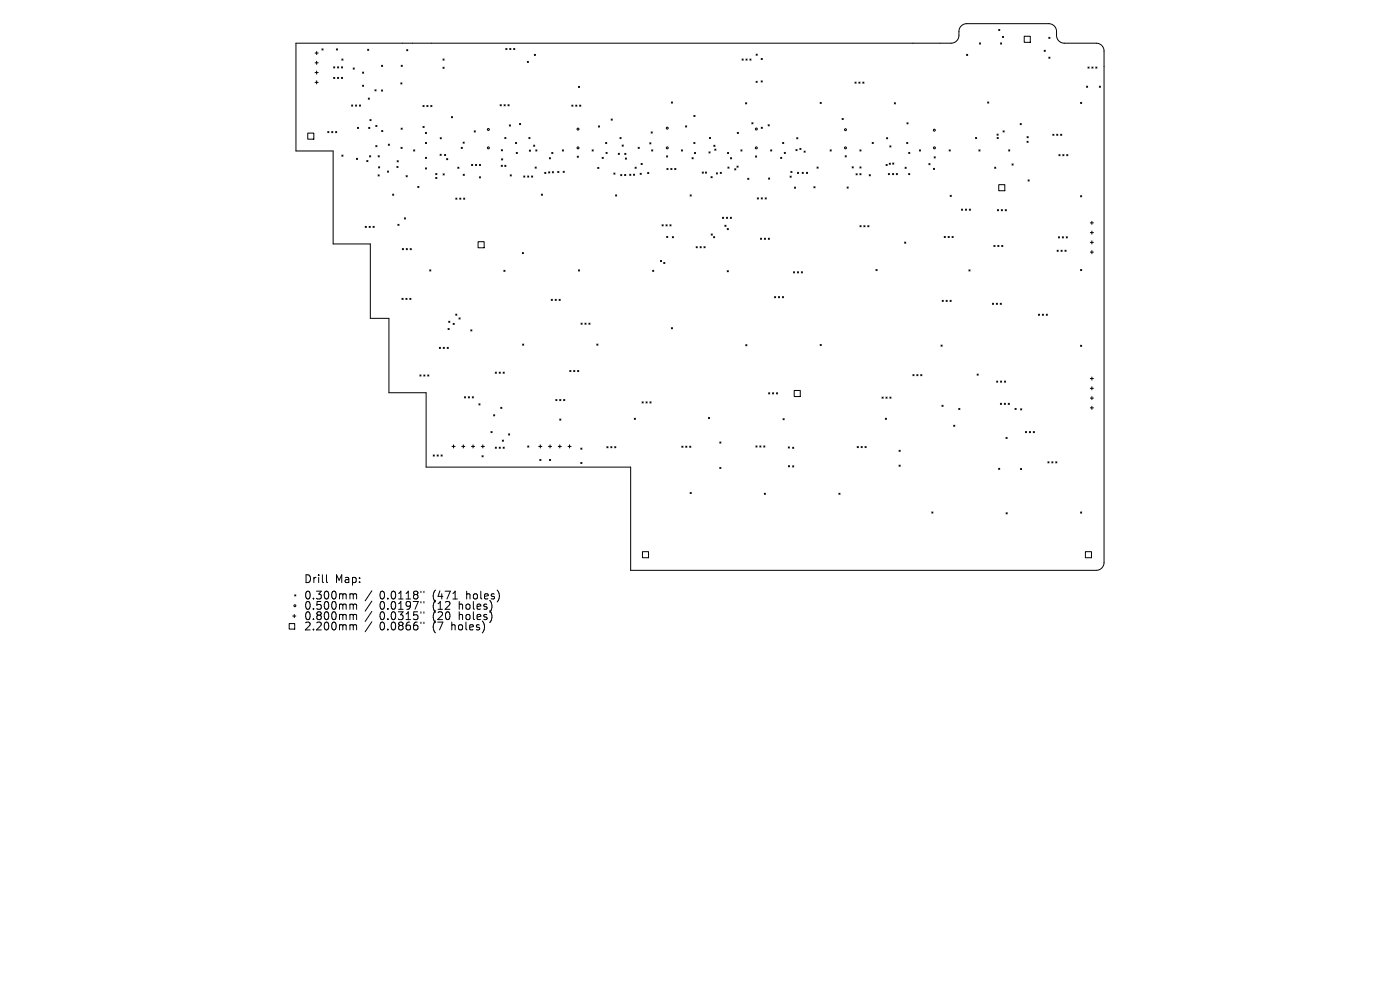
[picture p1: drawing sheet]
<svg xmlns="http://www.w3.org/2000/svg" width="297mm" height="210mm" viewBox="0 0 297 210" stroke-linecap="round" stroke-linejoin="round" font-family="sans-serif">
<defs><g id="words">
<g font-size="2.3">
<text x="64.4" y="123.9">Drill</text>
<text x="71.1" y="123.9">Map:</text>
<text x="64.4" y="127.4">0.300mm</text>
<text x="64.4" y="129.6">0.500mm</text>
<text x="64.4" y="131.8">0.800mm</text>
<text x="80.5" y="127.4">0.0118&quot;</text>
<text x="80.5" y="129.6">0.0197&quot;</text>
<text x="80.5" y="131.8">0.0315&quot;</text>
<text x="91.9" y="127.4">(471</text>
<text x="91.9" y="129.6">(12</text>
<text x="91.9" y="131.8">(20</text>
<text x="97.6" y="129.6">holes)</text>
<text x="97.6" y="131.8">holes)</text>
<text x="99.2" y="127.4">holes)</text>
<text x="64.4" y="133.9">2.200mm</text>
<text x="80.5" y="133.9">0.0866&quot;</text>
<text x="91.9" y="133.9">(7</text>
<text x="96" y="133.9">holes)</text>
</g>
</g></defs>
<g fill="none" stroke="#000" stroke-width=".21">
<path d="M62.8 9.2h139a1.66 1.66 0 0 0 1.6-1.7v-.8a1.66 1.66 0 0 1 1.7-1.7h17.4a1.66 1.66 0 0 1 1.6 1.7v.8a1.66 1.66 0 0 0 1.7 1.7h6.8a1.66 1.66 0 0 1 1.6 1.6v108.5a1.66 1.66 0 0 1-1.6 1.7h-98.8v-21.9h-43.4v-15.8h-7.9v-15.8h-3.9v-15.7h-7.9v-19.8h-7.9zM66.8 11.3h.7M66.8 13.3h.7M66.8 15.4h.7M66.8 17.5h.7M67.2 10.9v.7M67.2 13v.7M67.2 15.1v.6M67.2 17.1v.7M68.3 10.4l.2 .2M68.5 10.4l-.2 .2M70.8 14.2l.2 .2"/>
<path d="M70.8 16.4l.2 .3M71 14.2l-.2 .2M71 16.4l-.2 .3M71.4 10.4l.2 .2M71.6 10.4l-.2 .2M71.6 14.2l.3 .2M71.6 16.4l.3 .3M71.9 14.2l-.3 .2M71.9 16.4l-.3 .3M72.4 14.2l.3 .2M72.4 16.4l.3 .3M72.5 12.5l.3 .3"/>
<path d="M72.7 14.2l-.3 .2M72.7 16.4l-.3 .3M72.8 12.5l-.3 .3M74.9 14.4l.3 .3M75.2 14.4l-.3 .3M76.9 15.3l.3 .2M76.9 18.1l.3 .2M77.2 15.3l-.3 .2M77.2 18.1l-.3 .2M78 10.4l.2 .3M78.2 10.4l-.2 .3M79.5 19l.3 .3"/>
<path d="M79.8 19l-.3 .3M80.9 13.8l.3 .3M80.9 19.1l.3 .2M81.2 13.8l-.3 .3M81.2 19.1l-.3 .2M85 17.6l.3 .2M85.1 13.8l.3 .3M85.3 17.6l-.3 .2M85.4 13.8l-.3 .3M86.3 10.5l.2 .3M86.5 10.5l-.2 .3M94 12.5l.2 .3"/>
<path d="M94 14.3l.2 .2M94.2 12.5l-.2 .3M94.2 14.3l-.2 .2M107.3 10.3l.3 .2M107.6 10.3l-.3 .2M108.1 10.3l.3 .2M108.4 10.3l-.3 .2M109 10.3l.2 .2M109.2 10.3l-.2 .2M111.9 13l.2 .3M112.1 13l-.2 .3M113.4 11.5l.2 .3"/>
<path d="M113.6 11.5l-.2 .3M122.7 18.3l.3 .3M123 18.3l-.3 .3M157.4 12.5l.3 .3M157.7 12.5l-.3 .3M158.2 12.5l.3 .3M158.5 12.5l-.3 .3M159.1 12.5l.2 .3M159.3 12.5l-.2 .3M160.4 17.2l.2 .3M160.4 11.5l.2 .2M160.6 17.2l-.2 .3"/>
<path d="M160.6 11.5l-.2 .2M161.5 17.2l.2 .2M161.5 12.4l.2 .2M161.7 17.2l-.2 .2M161.7 12.4l-.2 .2M181.4 17.4l.2 .3M181.6 17.4l-.2 .3M182.2 17.4l.2 .3M182.4 17.4l-.2 .3M183 17.4l.3 .3M183.3 17.4l-.3 .3M205.1 11.5l.2 .3"/>
<path d="M205.3 11.5l-.2 .3M207.8 9.1l.2 .3M208 9.1l-.2 .3M211.9 6.2l.2 .3M212.1 6.2l-.2 .3M212.3 9.1l.2 .3M212.5 9.1l-.2 .3M212.7 7.7l.2 .3M212.9 7.7l-.2 .3M217.3 7.7h1.3v1.3h-1.3zM221.5 10.7l.3 .2M221.8 10.7l-.3 .2"/>
<path d="M222.5 7.9l.2 .3M222.5 12.1l.3 .3M222.7 7.9l-.2 .3M222.8 12.1l-.3 .3M230.5 18.3l.2 .2M230.7 18.3l-.2 .2M230.8 14.2l.3 .3M231.1 14.2l-.3 .3M231.6 14.2l.3 .3M231.9 14.2l-.3 .3M232.5 14.2l.2 .3M232.7 14.2l-.2 .3"/>
<path d="M233.2 18.3l.3 .2M233.5 18.3l-.3 .2M65.3 28.2h1.3v1.3h-1.3zM69.5 27.9l.3 .3M69.8 27.9l-.3 .3M70.4 27.9l.2 .3M70.6 27.9l-.2 .3M71.2 27.9l.2 .3M71.4 27.9l-.2 .3M72.5 32.9l.3 .2M72.8 32.9l-.3 .2M74.6 22.3l.2 .2"/>
<path d="M74.8 22.3l-.2 .2M75.4 22.3l.3 .2M75.6 33.6l.3 .2M75.7 22.3l-.3 .2M75.8 27l.3 .3M75.9 33.6l-.3 .2M76.1 27l-.3 .3M76.2 22.3l.3 .2M76.5 22.3l-.3 .2M77.8 34l.3 .3M78.1 34l-.3 .3M78.1 20.8l.3 .2"/>
<path d="M78.2 27l.3 .3M78.4 20.8l-.3 .2M78.4 33l.2 .3M78.5 27l-.3 .3M78.5 25.4l.2 .2M78.6 33l-.2 .3M78.7 25.4l-.2 .2M79.7 30.9l.3 .2M79.7 26.6l.3 .2M80 26.6l-.3 .2M80 30.9l-.3 .2M80.2 37.1l.3 .2"/>
<path d="M80.2 33l.3 .3M80.3 35.4l.3 .2M80.5 37.1l-.3 .2M80.5 33l-.3 .3M80.6 35.4l-.3 .2M81 27.7l.2 .2M81.2 27.7l-.2 .2M82.2 36.3l.2 .2M82.4 30.6l.2 .2M82.4 36.3l-.2 .2M82.6 30.6l-.2 .2M84.2 35.3l.2 .2"/>
<path d="M84.2 34.1l.3 .2M84.4 35.3l-.2 .2M84.5 34.1l-.3 .2M85.1 31.2l.2 .3M85.1 27.2l.2 .2M85.3 31.2l-.2 .3M85.3 27.2l-.2 .2M86.2 37.3l.2 .2M86.4 37.3l-.2 .2M87.7 31.8l.3 .2M88 31.8l-.3 .2M88.6 39.5l.3 .3"/>
<path d="M88.9 39.5l-.3 .3M89.7 22.4l.3 .2M89.7 26.8l.3 .3M90 22.4l-.3 .2M90 26.8l-.3 .3M90.2 28.1l.3 .2M90.2 30.2l.3 .3M90.2 33.4l.3 .2M90.2 35.6l.3 .3M90.5 28.1l-.3 .2M90.5 30.2l-.3 .3M90.5 33.4l-.3 .2"/>
<path d="M90.5 35.6l-.3 .3M90.6 22.4l.2 .2M90.8 22.4l-.2 .2M91.4 22.4l.2 .2M91.6 22.4l-.2 .2M92.4 36.8l.3 .3M92.4 37.6l.3 .3M92.7 36.8l-.3 .3M92.7 37.6l-.3 .3M93.4 32.7l.2 .3M93.4 29.2l.2 .3M93.6 32.7l-.2 .3"/>
<path d="M93.6 29.2l-.2 .3M94 36.9l.2 .2M94.2 36.9l-.2 .2M94.3 32.8l.3 .2M94.6 32.8l-.3 .2M94.7 33.6l.3 .3M95 33.6l-.3 .3M95.8 24.7l.2 .3M96 24.7l-.2 .3M97.1 35.5l.3 .2M97.4 35.5l-.3 .2M97.8 31.2l.3 .3"/>
<path d="M98.1 31.2l-.3 .3M98.2 30.1l.3 .3M98.3 37l.2 .2M98.5 30.1l-.3 .3M98.5 37l-.2 .2M100 34.9l.3 .2M100.3 34.9l-.3 .2M100.6 27.8l.2 .2M100.8 27.8l-.2 .2M100.9 34.9l.2 .2M101.1 34.9l-.2 .2M101.7 37.5l.2 .3"/>
<path d="M101.7 34.9l.2 .2M101.9 37.5l-.2 .3M101.9 34.9l-.2 .2M106.1 22.2l.2 .3M106.3 35.1l.3 .2M106.3 22.2l-.2 .3M106.4 31.7l.2 .3M106.4 33.7l.2 .2M106.6 35.1l-.3 .2M106.6 31.7l-.2 .3M106.6 33.7l-.2 .2M106.9 22.2l.3 .3"/>
<path d="M107.1 35.1l.2 .2M107.1 29.2l.2 .2M107.2 22.2l-.3 .3M107.3 35.1l-.2 .2M107.3 29.2l-.2 .2M107.8 22.2l.2 .3M108 22.2l-.2 .3M108.1 26.5l.2 .2M108.2 37.1l.3 .2M108.3 26.5l-.2 .2M108.5 37.1l-.3 .2M109.3 30.2l.3 .3"/>
<path d="M109.5 32.3l.3 .3M109.6 30.2l-.3 .3M109.8 32.3l-.3 .3M110.2 26.2l.3 .2M110.5 26.2l-.3 .2M111.1 37.3l.3 .3M111.4 37.3l-.3 .3M111.9 37.3l.3 .3M112.2 37.3l-.3 .3M112.2 29.2l.2 .2M112.3 31.8l.2 .3M112.4 29.2l-.2 .2"/>
<path d="M112.5 31.8l-.2 .3M112.8 37.3l.2 .3M113 37.3l-.2 .3M113.2 30.8l.2 .2M113.4 30.8l-.2 .2M113.5 35.4l.3 .3M113.7 31.8l.2 .2M113.8 35.4l-.3 .3M113.9 31.8l-.2 .2M115.6 36.6l.2 .2M115.8 36.6l-.2 .2M116.4 36.4l.2 .3"/>
<path d="M116.5 33.4l.3 .3M116.6 36.4l-.2 .3M116.8 33.4l-.3 .3M117 32.3l.3 .3M117.2 36.4l.2 .3M117.3 32.3l-.3 .3M117.4 36.4l-.2 .3M118.3 36.3l.3 .3M118.6 36.3l-.3 .3M119.3 31.8l.2 .2M119.5 36.3l.2 .3M119.5 31.8l-.2 .2"/>
<path d="M119.7 36.3l-.2 .3M121.3 22.3l.3 .2M121.6 22.3l-.3 .2M122.1 22.3l.3 .2M122.4 22.3l-.3 .2M122.5 33.1l.2 .3M122.7 33.1l-.2 .3M123 22.3l.2 .2M123.2 22.3l-.2 .2M125.6 31.8l.3 .2M125.9 31.8l-.3 .2M126.8 35.5l.3 .3"/>
<path d="M127 26.7l.2 .3M127.1 35.5l-.3 .3M127.2 26.7l-.2 .3M127.7 33.4l.3 .2M128 33.4l-.3 .2M128.5 30.2l.2 .3M128.6 32.3l.2 .3M128.7 30.2l-.2 .3M128.8 32.3l-.2 .3M129.7 25.2l.2 .3M129.9 25.2l-.2 .3M130.2 36.7l.3 .3"/>
<path d="M130.5 36.7l-.3 .3M131.2 32.5l.2 .3M131.4 32.5l-.2 .3M131.5 29.2l.3 .2M131.7 37l.2 .3M131.8 29.2l-.3 .2M131.9 37l-.2 .3M132 30.8l.2 .2M132.2 30.8l-.2 .2M132.5 37l.3 .3M132.5 32.5l.3 .3M132.7 33.5l.2 .3"/>
<path d="M132.8 37l-.3 .3M132.8 32.5l-.3 .3M132.9 33.5l-.2 .3M133.6 37l.2 .2M133.8 37l-.2 .2M134.4 36.9l.2 .3M134.6 36.9l-.2 .3M134.7 35.5l.3 .2M135 35.5l-.3 .2M135.4 31.2l.2 .3M135.6 31.2l-.2 .3M135.8 36.7l.2 .3"/>
<path d="M136 34.7l.2 .2M136 36.7l-.2 .3M136.2 34.7l-.2 .2M137.4 36.6l.2 .2M137.6 36.6l-.2 .2M137.8 30.3l.3 .2M138.1 30.3l-.3 .2M138.1 28l.3 .2M138.2 31.8l.3 .2M138.4 28l-.3 .2M138.5 31.8l-.3 .2M141.4 33.1l.2 .2"/>
<path d="M141.5 35.7l.2 .3M141.6 33.1l-.2 .2M141.7 35.7l-.2 .3M142.3 35.7l.3 .3M142.4 21.6l.3 .3M142.6 35.7l-.3 .3M142.7 21.6l-.3 .3M143.1 35.7l.3 .3M143.4 35.7l-.3 .3M144.5 31.8l.3 .2M144.8 31.8l-.3 .2M145.4 26.7l.3 .2"/>
<path d="M145.7 26.7l-.3 .2M146.8 33.4l.3 .3M147.1 33.4l-.3 .3M147.2 30.2l.2 .3M147.2 24.5l.2 .2M147.3 32.3l.3 .3M147.4 30.2l-.2 .3M147.4 24.5l-.2 .2M147.6 32.3l-.3 .3M149 36.5l.2 .2M149.2 36.5l-.2 .2M149.6 36.5l.3 .2"/>
<path d="M149.9 36.5l-.3 .2M150.4 32.2l.2 .3M150.5 29.1l.3 .3M150.6 32.2l-.2 .3M150.8 29.1l-.3 .3M150.8 37.5l.3 .2M151.1 37.5l-.3 .2M151.4 30.8l.3 .3M151.6 31.6l.3 .3M151.7 30.8l-.3 .3M151.9 31.6l-.3 .3M152 36.7l.2 .2"/>
<path d="M152.2 36.7l-.2 .2M152.8 36.6l.2 .2M153 36.6l-.2 .2M154.3 32.3l.3 .3M154.4 35.4l.3 .3M154.6 32.3l-.3 .3M154.7 35.4l-.3 .3M155 33.4l.2 .3M155.2 33.4l-.2 .3M155.9 35.8l.2 .2M156.1 35.8l-.2 .2M156.3 35.2l.3 .3"/>
<path d="M156.4 28.1l.3 .2M156.6 35.2l-.3 .3M156.7 28.1l-.3 .2M157.2 31.8l.2 .2M157.4 31.8l-.2 .2M158.2 21.8l.2 .2M158.4 21.8l-.2 .2M158.6 37.8l.3 .3M158.9 37.8l-.3 .3M159.5 26l.2 .3M159.7 26l-.2 .3M160.3 33.1l.2 .2"/>
<path d="M160.5 33.1l-.2 .2M161.5 27l.2 .2M161.7 27l-.2 .2M162.9 26.5l.3 .2M163 37.8l.3 .2M163.2 26.5l-.3 .2M163.3 37.8l-.3 .2M163.5 31.8l.2 .2M163.7 31.8l-.2 .2M165.6 33.4l.3 .2M165.9 33.4l-.3 .2M166 30.2l.3 .3"/>
<path d="M166.3 30.2l-.3 .3M166.4 32.3l.2 .3M166.6 32.3l-.2 .3M167.6 37.4l.3 .2M167.8 36.4l.2 .2M167.9 37.4l-.3 .2M168 36.4l-.2 .2M168.5 39.7l.3 .2M168.8 39.7l-.3 .2M168.8 31.7l.3 .3M169 29.2l.3 .3M169.1 31.7l-.3 .3"/>
<path d="M169.2 36.6l.2 .2M169.3 29.2l-.3 .3M169.4 36.6l-.2 .2M169.7 31.5l.2 .2M169.9 31.5l-.2 .2M170.2 36.6l.2 .2M170.4 36.6l-.2 .2M170.6 32l.2 .3M170.8 32l-.2 .3M171.1 36.6l.2 .2M171.3 36.6l-.2 .2M172.7 39.6l.2 .3"/>
<path d="M172.9 39.6l-.2 .3M173.3 35.4l.3 .3M173.6 35.4l-.3 .3M174 21.7l.2 .3M174.2 21.7l-.2 .3M176.1 31.8l.3 .2M176.4 31.8l-.3 .2M178.6 25.1l.3 .3M178.9 25.1l-.3 .3M179.3 33l.2 .3M179.5 33l-.2 .3M179.7 39.7l.2 .2"/>
<path d="M179.9 39.7l-.2 .2M180.8 35.4l.2 .2M181 35.4l-.2 .2M181.6 36.8l.3 .3M181.9 36.8l-.3 .3M182.4 31.8l.3 .2M182.4 35.4l.3 .3M182.4 36.8l.3 .3M182.7 31.8l-.3 .2M182.7 35.4l-.3 .3M182.7 36.8l-.3 .3M184.4 37.1l.2 .2"/>
<path d="M184.6 37.1l-.2 .2M185 30.2l.3 .3M185.3 30.2l-.3 .3M188 34.9l.2 .2M188.1 29.2l.2 .3M188.2 34.9l-.2 .2M188.3 29.2l-.2 .3M188.5 36.8l.2 .3M188.6 34.6l.3 .3M188.7 36.8l-.2 .3M188.8 30.9l.2 .3M188.9 34.6l-.3 .3"/>
<path d="M189 30.9l-.2 .3M189.3 36.8l.3 .3M189.4 34.6l.2 .2M189.6 36.8l-.3 .3M189.6 34.6l-.2 .2M189.7 21.8l.3 .2M190 21.8l-.3 .2M190.1 36.8l.3 .3M190.4 36.8l-.3 .3M192 35.5l.2 .2M192.2 35.5l-.2 .2M192.3 30.2l.3 .3"/>
<path d="M192.4 26l.2 .3M192.6 30.2l-.3 .3M192.6 26l-.2 .3M192.8 36.8l.2 .3M192.8 32.3l.2 .3M193 36.8l-.2 .3M193 32.3l-.2 .3M195 31.8l.3 .2M195.3 31.8l-.3 .2M197.1 34.7l.2 .2M197.3 34.7l-.2 .2M198 35.7l.3 .3"/>
<path d="M198.2 33.3l.2 .2M198.3 35.7l-.3 .3M198.4 33.3l-.2 .2M201.4 31.8l.2 .2M201.6 31.8l-.2 .2M207 29.2l.2 .2M207.2 29.2l-.2 .2M207.7 31.8l.2 .2M207.9 31.8l-.2 .2M209.5 21.6l.3 .3M209.8 21.6l-.3 .3M211 35.5l.3 .2"/>
<path d="M211.3 35.5l-.3 .2M211.5 28.4l.3 .3M211.5 29.2l.3 .2M211.8 28.4l-.3 .3M211.8 29.2l-.3 .2M211.9 39.2h1.3v1.3h-1.3zM212.8 27.8l.2 .2M213 27.8l-.2 .2M214 31.8l.2 .2M214.2 31.8l-.2 .2M214.7 34.8l.2 .2M214.9 34.8l-.2 .2"/>
<path d="M216.4 26.2l.3 .3M216.7 26.2l-.3 .3M217.9 30l.2 .2M217.9 29l.2 .2M218.1 38.2l.2 .2M218.1 30l-.2 .2M218.1 29l-.2 .2M218.3 38.2l-.2 .2M223.3 28.5l.3 .2M223.6 28.5l-.3 .2M224.2 28.5l.2 .2M224.4 28.5l-.2 .2"/>
<path d="M224.6 32.8l.3 .2M224.9 32.8l-.3 .2M225 28.5l.3 .2M225.3 28.5l-.3 .2M225.5 32.8l.2 .2M225.7 32.8l-.2 .2M226.3 32.8l.2 .2M226.5 32.8l-.2 .2M229.2 21.7l.3 .3M229.5 21.7l-.3 .3M77.5 48l.2 .3M77.7 48l-.2 .3"/>
<path d="M78.3 48l.3 .3M78.6 48l-.3 .3M79.1 48l.3 .3M79.4 48l-.3 .3M83.3 41.2l.2 .2M83.5 41.2l-.2 .2M84.4 47.6l.3 .2M84.7 47.6l-.3 .2M85.3 52.7l.3 .3M85.6 52.7l-.3 .3M85.8 46.2l.2 .3M86 46.2l-.2 .3"/>
<path d="M86.2 52.7l.2 .3M86.4 52.7l-.2 .3M87 52.7l.3 .3M87.3 52.7l-.3 .3M91.2 57.2l.2 .3M91.4 57.2l-.2 .3M96.7 42l.2 .3M96.9 42l-.2 .3M97.5 42l.3 .3M97.8 42l-.3 .3M98.4 42l.2 .3M98.6 42l-.2 .3"/>
<path d="M101.4 51.3h1.3v1.3h-1.3zM106.9 57.3l.2 .3M107.1 57.3l-.2 .3M110.8 53.6l.3 .2M111.1 53.6l-.3 .2M114.8 41.2l.3 .2M115.1 41.2l-.3 .2M122.7 57.2l.3 .3M123 57.2l-.3 .3M130.6 41.3l.2 .3M130.8 41.3l-.2 .3M138.5 57.3l.2 .3"/>
<path d="M138.7 57.3l-.2 .3M140.1 55.3l.2 .2M140.3 55.3l-.2 .2M140.4 47.7l.3 .2M140.7 47.7l-.3 .2M140.8 55.7l.3 .2M141.1 55.7l-.3 .2M141.3 47.7l.2 .2M141.4 50.1l.3 .3M141.5 47.7l-.2 .2M141.7 50.1l-.3 .3M142.1 47.7l.3 .2"/>
<path d="M142.4 47.7l-.3 .2M142.6 50.2l.3 .2M142.9 50.2l-.3 .2M146.4 41.3l.3 .3M146.7 41.3l-.3 .3M147.7 52.3l.2 .3M147.9 52.3l-.2 .3M148.5 52.3l.3 .3M148.8 52.3l-.3 .3M149.3 52.3l.3 .3M149.6 52.3l-.3 .3M150.9 49.6l.2 .3"/>
<path d="M151.1 49.6l-.2 .3M151.4 50.2l.2 .2M151.6 50.2l-.2 .2M153.3 46.1l.2 .2M153.5 46.1l-.2 .2M153.8 47.8l.2 .2M154 47.8l-.2 .2M154.1 46.1l.3 .2M154.3 48.5l.2 .2M154.3 57.4l.2 .3M154.4 46.1l-.3 .2M154.5 48.5l-.2 .2"/>
<path d="M154.5 57.4l-.2 .3M154.9 46.1l.3 .2M155.2 46.1l-.3 .2M160.7 42l.2 .2M160.9 42l-.2 .2M161.3 50.5l.3 .3M161.5 42l.2 .2M161.6 50.5l-.3 .3M161.7 42l-.2 .2M162.2 50.5l.2 .3M162.3 42l.3 .2M162.4 50.5l-.2 .3"/>
<path d="M162.6 42l-.3 .2M163 50.5l.2 .3M163.2 50.5l-.2 .3M168.3 57.6l.3 .3M168.6 57.6l-.3 .3M169.2 57.6l.2 .3M169.4 57.6l-.2 .3M170 57.6l.2 .3M170.2 57.6l-.2 .3M182.4 47.9l.3 .2M182.7 47.9l-.3 .2M183.3 47.9l.2 .2"/>
<path d="M183.5 47.9l-.2 .2M184.1 47.9l.2 .2M184.3 47.9l-.2 .2M185.8 57.2l.3 .2M186.1 57.2l-.3 .2M191.9 51.4l.3 .2M192.2 51.4l-.3 .2M200.3 50.2l.3 .2M200.6 50.2l-.3 .2M201.1 50.2l.3 .2M201.4 50.2l-.3 .2M201.6 41.4l.2 .3"/>
<path d="M201.8 41.4l-.2 .3M202 50.2l.2 .2M202.2 50.2l-.2 .2M204 44.4l.2 .2M204.2 44.4l-.2 .2M204.8 44.4l.2 .2M205 44.4l-.2 .2M205.5 57.2l.3 .3M205.6 44.4l.3 .2M205.8 57.2l-.3 .3M205.9 44.4l-.3 .2M210.8 52.1l.3 .2"/>
<path d="M211.1 52.1l-.3 .2M211.6 44.5l.2 .2M211.7 52.1l.2 .2M211.8 44.5l-.2 .2M211.9 52.1l-.2 .2M212.4 44.5l.3 .2M212.5 52.1l.3 .2M212.7 44.5l-.3 .2M212.8 52.1l-.3 .2M213.3 44.5l.2 .2M213.5 44.5l-.2 .2M224.3 53.1l.2 .2"/>
<path d="M224.5 53.1l-.2 .2M224.5 50.2l.3 .3M224.8 50.2l-.3 .3M225.1 53.1l.2 .2M225.3 53.1l-.2 .2M225.4 50.2l.2 .3M225.6 50.2l-.2 .3M225.9 53.1l.3 .2M226.2 53.1l-.3 .2M226.2 50.2l.2 .3M226.4 50.2l-.2 .3M229.2 41.5l.3 .3"/>
<path d="M229.2 57.2l.3 .2M229.5 41.5l-.3 .3M229.5 57.2l-.3 .2M231.3 47.3h.7M231.3 49.3h.7M231.3 51.4h.7M231.3 53.5h.7M231.6 46.9v.7M231.6 49v.7M231.6 51.1v.6M231.6 53.2v.6M85.3 63.3l.2 .2"/>
<path d="M85.5 63.3l-.2 .2M86.1 63.3l.2 .2M86.3 63.3l-.2 .2M86.9 63.3l.3 .2M87.2 63.3l-.3 .2M89.1 79.5l.2 .3M89.3 79.5l-.2 .3M89.9 79.5l.3 .3M90.2 79.5l-.3 .3M90.7 79.5l.3 .3M91 79.5l-.3 .3M93.2 73.7l.2 .2"/>
<path d="M93.4 73.7l-.2 .2M94 73.7l.3 .2M94.3 73.7l-.3 .2M94.9 73.7l.2 .2M95 69.7l.3 .2M95.1 73.7l-.2 .2M95.2 68.1l.2 .3M95.3 69.7l-.3 .2M95.4 68.1l-.2 .3M96.1 68.6l.3 .2M96.4 68.6l-.3 .2M96.7 66.6l.2 .3"/>
<path d="M96.9 66.6l-.2 .3M97.4 67.4l.2 .3M97.6 67.4l-.2 .3M99.9 70l.2 .2M100.1 70l-.2 .2M105.1 78.9l.2 .3M105.3 78.9l-.2 .3M105.9 78.9l.2 .3M106.1 78.9l-.2 .3M106.7 78.9l.3 .3M107 78.9l-.3 .3M110.9 73l.2 .2"/>
<path d="M111.1 73l-.2 .2M116.9 63.5l.3 .2M117.2 63.5l-.3 .2M117.8 63.5l.2 .2M118 63.5l-.2 .2M118.6 63.5l.2 .2M118.8 63.5l-.2 .2M120.9 78.6l.2 .2M121.1 78.6l-.2 .2M121.7 78.6l.3 .2M122 78.6l-.3 .2M122.5 78.6l.3 .2"/>
<path d="M122.8 78.6l-.3 .2M123.3 68.5l.2 .3M123.5 68.5l-.2 .3M124.1 68.5l.2 .3M124.3 68.5l-.2 .3M124.9 68.5l.3 .3M125.2 68.5l-.3 .3M126.6 73l.3 .2M126.9 73l-.3 .2M142.4 69.5l.3 .3M142.7 69.5l-.3 .3M158.2 73.1l.3 .3"/>
<path d="M158.5 73.1l-.3 .3M164.3 62.9l.3 .3M164.6 62.9l-.3 .3M165.1 62.9l.3 .3M165.4 62.9l-.3 .3M166 62.9l.2 .3M166.2 62.9l-.2 .3M174 73.1l.2 .2M174.2 73.1l-.2 .2M193.7 79.5l.2 .2M193.9 79.5l-.2 .2M194.5 79.5l.2 .2"/>
<path d="M194.7 79.5l-.2 .2M195.3 79.5l.3 .2M195.6 79.5l-.3 .2M199.6 73.2l.3 .2M199.9 73.2l-.3 .2M199.9 63.7l.2 .3M200.1 63.7l-.2 .3M200.7 63.7l.3 .3M201 63.7l-.3 .3M201.5 63.7l.3 .3M201.8 63.7l-.3 .3M207.3 79.3l.2 .3"/>
<path d="M207.5 79.3l-.2 .3M210.5 64.3l.3 .3M210.8 64.3l-.3 .3M211.4 64.3l.2 .3M211.6 64.3l-.2 .3M212.2 64.3l.2 .3M212.4 64.3l-.2 .3M220.3 66.6l.2 .3M220.5 66.6l-.2 .3M221.1 66.6l.3 .3M221.4 66.6l-.3 .3M222 66.6l.2 .3"/>
<path d="M222.2 66.6l-.2 .3M229.2 73.2l.3 .3M229.5 73.2l-.3 .3M231.6 80v.6M91.9 96.5l.2 .3M92.1 96.5l-.2 .3M92.7 96.5l.3 .3M93 96.5l-.3 .3M93.6 96.5l.2 .3M93.8 96.5l-.2 .3M95.9 94.7h.6M96.2 94.4v.6"/>
<path d="M98 94.7h.6M98.3 94.4v.6M98.5 84.2l.3 .2M98.8 84.2l-.3 .2M99.4 84.2l.2 .2M99.6 84.2l-.2 .2M100 94.7h.7M100.2 84.2l.2 .2M100.4 94.4v.6M100.4 84.2l-.2 .2M101.6 85.7l.2 .2M101.8 85.7l-.2 .2"/>
<path d="M102.1 94.7h.7M102.3 96.7l.2 .2M102.4 94.4v.6M102.5 96.7l-.2 .2M104.2 91.5l.2 .3M104.4 91.5l-.2 .3M104.7 88l.3 .2M105 88l-.3 .2M105.1 94.9l.2 .2M105.3 94.9l-.2 .2M105.9 94.9l.2 .2M106.1 94.9l-.2 .2"/>
<path d="M106.2 86.4l.3 .3M106.5 86.4l-.3 .3M106.6 93.4l.2 .2M106.7 94.9l.3 .2M106.8 93.4l-.2 .2M107 94.9l-.3 .2M107.9 92l.2 .3M108.1 92l-.2 .3M111.9 94.6l.3 .3M112.2 94.6l-.3 .3M114.3 94.7h.7M114.5 97.5l.3 .2"/>
<path d="M114.6 94.4v.6M114.8 97.5l-.3 .2M116.4 94.7h.6M116.6 97.5l.2 .2M116.7 94.4v.6M116.8 97.5l-.2 .2M117.9 84.7l.3 .3M118.2 84.7l-.3 .3M118.4 94.7h.7M118.7 84.7l.3 .3M118.7 88.9l.3 .2M118.8 94.4v.6"/>
<path d="M119 84.7l-.3 .3M119 88.9l-.3 .2M119.6 84.7l.2 .3M119.8 84.7l-.2 .3M120.5 94.7h.7M120.8 94.4v.6M123.2 95.1l.3 .2M123.2 98.1l.3 .2M123.5 95.1l-.3 .2M123.5 98.1l-.3 .2M128.7 94.7l.3 .3M129 94.7l-.3 .3"/>
<path d="M129.6 94.7l.2 .3M129.8 94.7l-.2 .3M130.4 94.7l.3 .3M130.7 94.7l-.3 .3M134.6 88.7l.2 .3M134.8 88.7l-.2 .3M136.2 85.2l.3 .3M136.5 85.2l-.3 .3M137 85.2l.3 .3M137.3 85.2l-.3 .3M137.9 85.2l.2 .3M138.1 85.2l-.2 .3"/>
<path d="M144.6 94.6l.3 .3M144.9 94.6l-.3 .3M145.5 94.6l.2 .3M145.7 94.6l-.2 .3M146.3 94.6l.3 .3M146.6 94.6l-.3 .3M150.3 88.6l.2 .2M150.5 88.6l-.2 .2M152.7 99.1l.2 .3M152.7 93.8l.2 .2M152.9 93.8l-.2 .2M152.9 99.1l-.2 .3"/>
<path d="M160.4 94.6l.2 .2M160.6 94.6l-.2 .2M161.2 94.6l.2 .2M161.4 94.6l-.2 .2M162 94.6l.3 .2M162.3 94.6l-.3 .2M163.1 83.3l.2 .3M163.3 83.3l-.2 .3M163.9 83.3l.2 .3M164.1 83.3l-.2 .3M164.7 83.3l.3 .3M165 83.3l-.3 .3"/>
<path d="M166.1 88.8l.3 .3M166.4 88.8l-.3 .3M167.2 94.8l.3 .2M167.3 98.8l.2 .2M167.5 94.8l-.3 .2M167.5 98.8l-.2 .2M168.1 94.9l.3 .2M168.1 98.8l.3 .3M168.4 94.9l-.3 .2M168.4 98.8l-.3 .3M168.5 82.8h1.3v1.3h-1.3zM181.8 94.7l.3 .3"/>
<path d="M182.1 94.7l-.3 .3M182.7 94.7l.2 .3M182.9 94.7l-.2 .3M183.5 94.7l.3 .3M183.8 94.7l-.3 .3M187.1 84.2l.3 .3M187.4 84.2l-.3 .3M187.8 88.7l.3 .3M187.9 84.2l.3 .3M188.1 88.7l-.3 .3M188.2 84.2l-.3 .3M188.8 84.2l.2 .3"/>
<path d="M189 84.2l-.2 .3M190.7 95.5l.3 .3M190.7 98.7l.3 .2M191 95.5l-.3 .3M191 98.7l-.3 .2M199.8 86l.3 .2M200.1 86l-.3 .2M202.3 90.2l.3 .2M202.6 90.2l-.3 .2M203.4 86.6l.2 .3M203.6 86.6l-.2 .3M211.4 80.8l.3 .3"/>
<path d="M211.7 80.8l-.3 .3M211.8 99.3l.3 .3M212.1 99.3l-.3 .3M212.2 85.5l.3 .3M212.3 80.8l.2 .3M212.5 85.5l-.3 .3M212.5 80.8l-.2 .3M213.1 85.5l.2 .3M213.1 80.8l.2 .3M213.3 85.5l-.2 .3M213.3 80.8l-.2 .3M213.4 92.8l.3 .2"/>
<path d="M213.7 92.8l-.3 .2M213.9 85.5l.2 .3M214.1 85.5l-.2 .3M215.3 86.6l.3 .3M215.6 86.6l-.3 .3M216.5 99.4l.2 .2M216.5 86.7l.3 .3M216.7 99.4l-.2 .2M216.8 86.7l-.3 .3M217.5 91.5l.3 .3M217.8 91.5l-.3 .3M218.4 91.5l.2 .3"/>
<path d="M218.6 91.5l-.2 .3M219.2 91.5l.2 .3M219.4 91.5l-.2 .3M222.3 98l.3 .2M222.6 98l-.3 .2M223.1 98l.3 .2M223.4 98l-.3 .2M224 98l.2 .2M224.2 98l-.2 .2M231.3 80.3h.7M231.3 82.4h.7M231.3 84.4h.7"/>
<path d="M231.3 86.5h.7M231.6 82v.7M231.6 84.1v.7M231.6 86.2v.6M136.3 117h1.3v1.3h-1.3zM146.4 104.5l.3 .2M146.7 104.5l-.3 .2M162.1 104.6l.3 .3M162.4 104.6l-.3 .3M178 104.6l.2 .3M178.2 104.6l-.2 .3M197.7 108.6l.2 .2"/>
<path d="M197.9 108.6l-.2 .2M213.4 108.8l.3 .2M213.7 108.8l-.3 .2M229.2 108.6l.3 .2M229.5 108.6l-.3 .2M230.3 117h1.2v1.3h-1.2zM61.3 132.3h1.2v1.2h-1.2zM62.1 130.7h.7M62.4 130.3v.7M62.5 126.2l.3 .2M62.8 126.2l-.3 .2M69.3 121.9v1.4l.2 .3"/>
<path d="M74.5 126l.4 .2M74.5 128.1l.4 .3M74.5 130.3l.4 .3M74.5 132.5l.4 .3M74.9 126.2l.3-.2h.4l.1 1.1M74.9 126.2v.9M74.9 128.4v.8M74.9 130.6v.8M74.9 132.8v.8M74.9 128.4l.3-.3 .4 .1 .1 1M74.9 130.6l.3-.3 .4 .1 .1 1M74.9 132.8l.3-.3 .4 .1 .1 1"/>
<path d="M78.9 125.3l-1.4 2.2M78.9 127.5l-1.4 2.1M78.9 129.7l-1.4 2.1M78.9 131.9l-1.4 2.1M89.3 125.4v.3M89.3 127.6v.3M89.3 129.8v.3M89.3 132v.3M89.9 125.4v.3M89.9 127.6v.3M89.9 129.8v.3M89.9 132v.3"/>
<path d="M96.1 127.1h.9"/>
<circle cx="103.6" cy="27.5" r=".21"/>
<circle cx="103.6" cy="31.4" r=".21"/>
<circle cx="122.6" cy="27.4" r=".21"/>
<circle cx="122.6" cy="31.4" r=".21"/>
<circle cx="141.6" cy="27.2" r=".21"/>
<circle cx="141.6" cy="31.4" r=".21"/>
<circle cx="160.4" cy="27.4" r=".21"/>
<circle cx="160.4" cy="31.4" r=".21"/>
<circle cx="179.4" cy="27.5" r=".21"/>
<circle cx="179.4" cy="31.4" r=".21"/>
<circle cx="198.2" cy="27.6" r=".21"/>
<circle cx="198.2" cy="31.4" r=".21"/>
<circle cx="62.6" cy="128.5" r=".21"/>
</g>
<use href="#words"/>
</svg>
